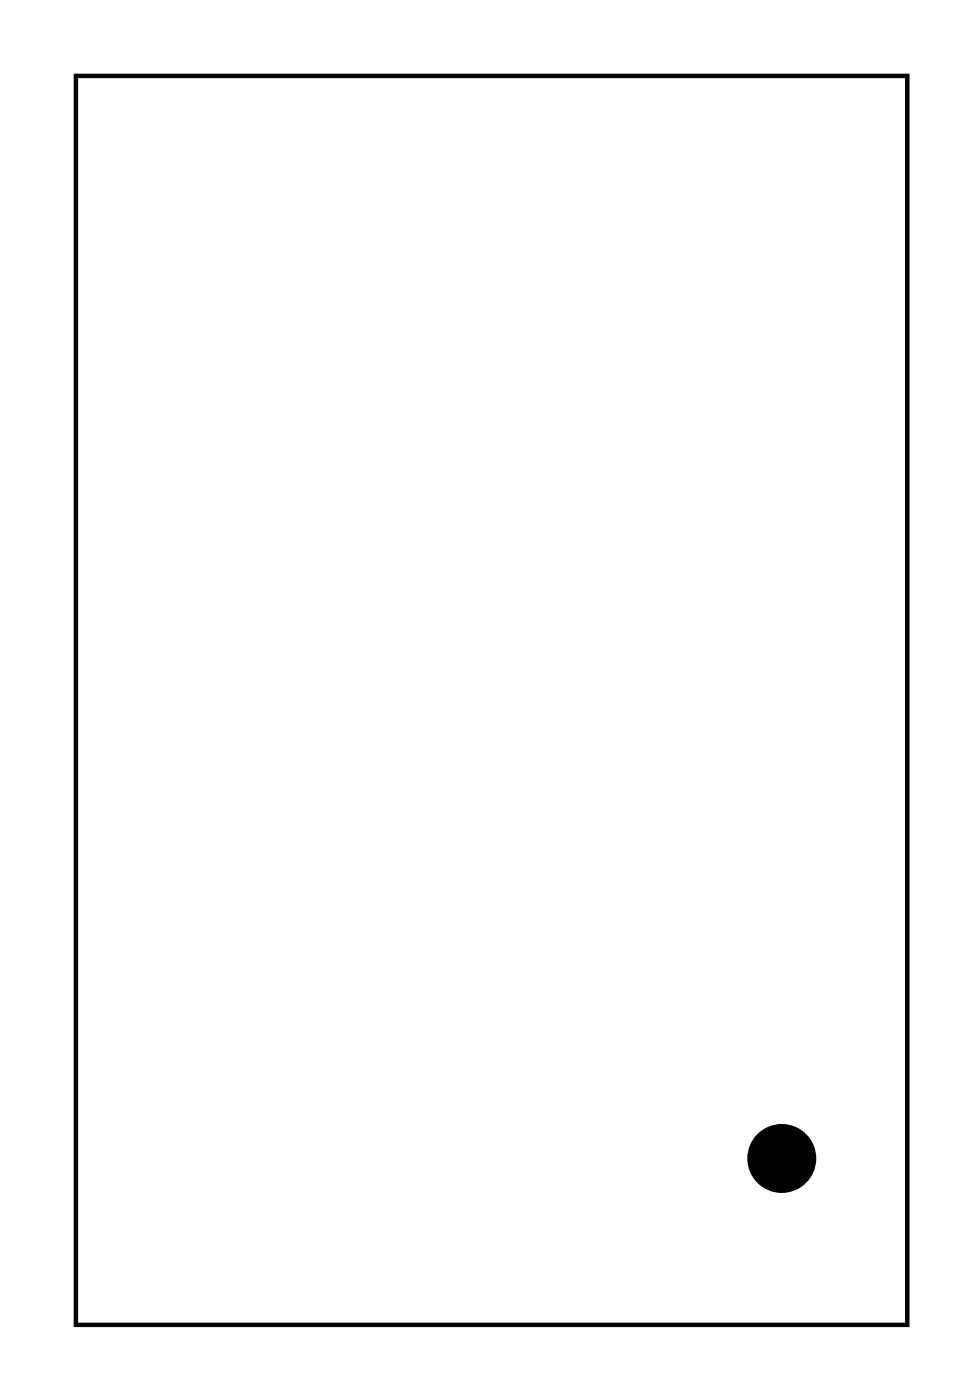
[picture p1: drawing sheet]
<svg xmlns="http://www.w3.org/2000/svg" width="47mm" height="67mm" viewBox="0 0 47 67" stroke-linecap="round" stroke-linejoin="round" font-family="sans-serif">
<path d="M3.6 3.6h39.8v59.8h-39.8z" fill="none" stroke="#000" stroke-width=".2"/>
<path d="M3.6 3.6h39.8v59.8h-39.8zM3.6 3.6v59.8h39.8v-59.8z" fill="#000"/>
<circle cx="21.2" cy="7.2" r=".72" fill="#fff"/>
<circle cx="21.2" cy="7.2" r=".72" fill="none" stroke="#fff" stroke-width=".69" stroke-linecap="butt"/>
<circle cx="18.6" cy="7.2" r=".72" fill="#fff"/>
<circle cx="18.6" cy="7.2" r=".72" fill="none" stroke="#fff" stroke-width=".69" stroke-linecap="butt"/>
<circle cx="16.1" cy="7.2" r=".72" fill="#fff"/>
<circle cx="16.1" cy="7.2" r=".72" fill="none" stroke="#fff" stroke-width=".69" stroke-linecap="butt"/>
<circle cx="13.6" cy="7.2" r=".72" fill="#fff"/>
<circle cx="13.6" cy="7.2" r=".72" fill="none" stroke="#fff" stroke-width=".69" stroke-linecap="butt"/>
<circle cx="11" cy="7.2" r=".72" fill="#fff"/>
<circle cx="11" cy="7.2" r=".72" fill="none" stroke="#fff" stroke-width=".69" stroke-linecap="butt"/>
<circle cx="8.5" cy="7.2" r=".72" fill="#fff"/>
<circle cx="8.5" cy="7.2" r=".72" fill="none" stroke="#fff" stroke-width=".69" stroke-linecap="butt"/>
<circle cx="22.4" cy="9.7" r=".72" fill="#fff"/>
<circle cx="22.4" cy="9.7" r=".72" fill="none" stroke="#fff" stroke-width=".69" stroke-linecap="butt"/>
<circle cx="22.4" cy="12.3" r=".72" fill="#fff"/>
<circle cx="22.4" cy="12.3" r=".72" fill="none" stroke="#fff" stroke-width=".69" stroke-linecap="butt"/>
<circle cx="22.4" cy="14.8" r=".72" fill="#fff"/>
<circle cx="22.4" cy="14.8" r=".72" fill="none" stroke="#fff" stroke-width=".69" stroke-linecap="butt"/>
<circle cx="22.4" cy="17.4" r=".72" fill="#fff"/>
<circle cx="22.4" cy="17.4" r=".72" fill="none" stroke="#fff" stroke-width=".69" stroke-linecap="butt"/>
<circle cx="22.4" cy="19.9" r=".72" fill="#fff"/>
<circle cx="22.4" cy="19.9" r=".72" fill="none" stroke="#fff" stroke-width=".69" stroke-linecap="butt"/>
<circle cx="19.5" cy="18.5" r=".72" fill="#fff"/>
<circle cx="19.5" cy="18.5" r=".72" fill="none" stroke="#fff" stroke-width=".69" stroke-linecap="butt"/>
<circle cx="19.5" cy="21" r=".72" fill="#fff"/>
<circle cx="19.5" cy="21" r=".72" fill="none" stroke="#fff" stroke-width=".69" stroke-linecap="butt"/>
<circle cx="22.4" cy="22.4" r=".72" fill="#fff"/>
<circle cx="22.4" cy="22.4" r=".72" fill="none" stroke="#fff" stroke-width=".69" stroke-linecap="butt"/>
<circle cx="22.4" cy="25" r=".72" fill="#fff"/>
<circle cx="22.4" cy="25" r=".72" fill="none" stroke="#fff" stroke-width=".69" stroke-linecap="butt"/>
<circle cx="22.4" cy="27.5" r=".72" fill="#fff"/>
<circle cx="22.4" cy="27.5" r=".72" fill="none" stroke="#fff" stroke-width=".69" stroke-linecap="butt"/>
<circle cx="22.4" cy="30.1" r=".72" fill="#fff"/>
<circle cx="22.4" cy="30.1" r=".72" fill="none" stroke="#fff" stroke-width=".69" stroke-linecap="butt"/>
<circle cx="22.4" cy="32.6" r=".72" fill="#fff"/>
<circle cx="22.4" cy="32.6" r=".72" fill="none" stroke="#fff" stroke-width=".69" stroke-linecap="butt"/>
<circle cx="22.4" cy="35.1" r=".72" fill="#fff"/>
<circle cx="22.4" cy="35.1" r=".72" fill="none" stroke="#fff" stroke-width=".69" stroke-linecap="butt"/>
<circle cx="22.4" cy="37.7" r=".72" fill="#fff"/>
<circle cx="22.4" cy="37.7" r=".72" fill="none" stroke="#fff" stroke-width=".69" stroke-linecap="butt"/>
<circle cx="7.2" cy="37.7" r=".72" fill="#fff"/>
<circle cx="7.2" cy="37.7" r=".72" fill="none" stroke="#fff" stroke-width=".69" stroke-linecap="butt"/>
<circle cx="7.2" cy="35.1" r=".72" fill="#fff"/>
<circle cx="7.2" cy="35.1" r=".72" fill="none" stroke="#fff" stroke-width=".69" stroke-linecap="butt"/>
<circle cx="7.2" cy="32.6" r=".72" fill="#fff"/>
<circle cx="7.2" cy="32.6" r=".72" fill="none" stroke="#fff" stroke-width=".69" stroke-linecap="butt"/>
<circle cx="7.2" cy="30.1" r=".72" fill="#fff"/>
<circle cx="7.2" cy="30.1" r=".72" fill="none" stroke="#fff" stroke-width=".69" stroke-linecap="butt"/>
<circle cx="7.2" cy="27.5" r=".72" fill="#fff"/>
<circle cx="7.2" cy="27.5" r=".72" fill="none" stroke="#fff" stroke-width=".69" stroke-linecap="butt"/>
<circle cx="7.2" cy="25" r=".72" fill="#fff"/>
<circle cx="7.2" cy="25" r=".72" fill="none" stroke="#fff" stroke-width=".69" stroke-linecap="butt"/>
<circle cx="7.2" cy="22.4" r=".72" fill="#fff"/>
<circle cx="7.2" cy="22.4" r=".72" fill="none" stroke="#fff" stroke-width=".69" stroke-linecap="butt"/>
<circle cx="7.2" cy="19.9" r=".72" fill="#fff"/>
<circle cx="7.2" cy="19.9" r=".72" fill="none" stroke="#fff" stroke-width=".69" stroke-linecap="butt"/>
<circle cx="7.2" cy="17.4" r=".72" fill="#fff"/>
<circle cx="7.2" cy="17.4" r=".72" fill="none" stroke="#fff" stroke-width=".69" stroke-linecap="butt"/>
<circle cx="7.2" cy="14.8" r=".72" fill="#fff"/>
<circle cx="7.2" cy="14.8" r=".72" fill="none" stroke="#fff" stroke-width=".69" stroke-linecap="butt"/>
<circle cx="7.2" cy="12.3" r=".72" fill="#fff"/>
<circle cx="7.2" cy="12.3" r=".72" fill="none" stroke="#fff" stroke-width=".69" stroke-linecap="butt"/>
<circle cx="7.2" cy="9.7" r=".72" fill="#fff"/>
<circle cx="7.2" cy="9.7" r=".72" fill="none" stroke="#fff" stroke-width=".69" stroke-linecap="butt"/>
<circle cx="22.4" cy="52.9" r=".64" fill="#fff"/>
<circle cx="22.4" cy="52.9" r=".64" fill="none" stroke="#fff" stroke-width=".34"/>
<path d="M21.1 52.4l.6-.2h1.5a.76 .76 0 0 1 .8 .7 .76 .76 0 0 1-.8 .8h-1.5a.76 .76 0 0 1-.7-.5 .76 .76 0 0 1 .1-.8zM21.9 52.9a.55 .55 0 0 0 1.1 0 .55 .55 0 0 0-1.1 0z" fill="#fff"/>
<g fill="none" stroke="#fff" stroke-width=".25">
<path d="M21.1 52.4l.6-.2h1.5a.76 .76 0 0 1 .8 .7 .76 .76 0 0 1-.8 .8h-1.5a.76 .76 0 0 1-.7-.5 .76 .76 0 0 1 .1-.8z"/>
<circle cx="22.4" cy="52.9" r=".51"/>
</g>
<circle cx="22.4" cy="55.5" r=".64" fill="#fff"/>
<circle cx="22.4" cy="55.5" r=".64" fill="none" stroke="#fff" stroke-width=".34"/>
<path d="M21.1 54.9l.6-.2h1.5a.76 .76 0 0 1 .8 .8 .76 .76 0 0 1-.8 .7h-1.5a.76 .76 0 0 1-.7-.4 .76 .76 0 0 1 .1-.9zM21.9 55.5a.55 .55 0 0 0 1.1 0 .55 .55 0 0 0-1.1 0z" fill="#fff"/>
<g fill="none" stroke="#fff" stroke-width=".25">
<path d="M21.1 54.9l.6-.2h1.5a.76 .76 0 0 1 .8 .8 .76 .76 0 0 1-.8 .7h-1.5a.76 .76 0 0 1-.7-.4 .76 .76 0 0 1 .1-.9z"/>
<circle cx="22.4" cy="55.5" r=".51"/>
</g>
<circle cx="22.4" cy="58" r=".64" fill="#fff"/>
<circle cx="22.4" cy="58" r=".64" fill="none" stroke="#fff" stroke-width=".34"/>
<path d="M21.1 57.5l.6-.3h1.5a.76 .76 0 0 1 .8 .8 .76 .76 0 0 1-.8 .8h-1.5a.76 .76 0 0 1-.7-.5 .76 .76 0 0 1 .1-.8zM21.9 58a.55 .55 0 0 0 1.1 0 .55 .55 0 0 0-1.1 0z" fill="#fff"/>
<g fill="none" stroke="#fff" stroke-width=".25">
<path d="M21.1 57.5l.6-.3h1.5a.76 .76 0 0 1 .8 .8 .76 .76 0 0 1-.8 .8h-1.5a.76 .76 0 0 1-.7-.5 .76 .76 0 0 1 .1-.8z"/>
<circle cx="22.4" cy="58" r=".51"/>
</g>
<circle cx="37.4" cy="55.5" r="1.65" fill="#000"/>
<circle cx="27.5" cy="30.1" r=".64" fill="#fff"/>
<circle cx="27.5" cy="30.1" r=".64" fill="none" stroke="#fff" stroke-width=".68" stroke-linecap="butt"/>
<circle cx="30.1" cy="30.1" r=".64" fill="#fff"/>
<circle cx="30.1" cy="30.1" r=".64" fill="none" stroke="#fff" stroke-width=".68" stroke-linecap="butt"/>
<circle cx="32.6" cy="30.1" r=".64" fill="#fff"/>
<circle cx="32.6" cy="30.1" r=".64" fill="none" stroke="#fff" stroke-width=".68" stroke-linecap="butt"/>
<circle cx="35.1" cy="30.1" r=".64" fill="#fff"/>
<circle cx="35.1" cy="30.1" r=".64" fill="none" stroke="#fff" stroke-width=".68" stroke-linecap="butt"/>
<circle cx="27.5" cy="32.6" r=".64" fill="#fff"/>
<circle cx="27.5" cy="32.6" r=".64" fill="none" stroke="#fff" stroke-width=".68" stroke-linecap="butt"/>
<circle cx="30.1" cy="32.6" r=".64" fill="#fff"/>
<circle cx="30.1" cy="32.6" r=".64" fill="none" stroke="#fff" stroke-width=".68" stroke-linecap="butt"/>
<circle cx="32.6" cy="32.6" r=".64" fill="#fff"/>
<circle cx="32.6" cy="32.6" r=".64" fill="none" stroke="#fff" stroke-width=".68" stroke-linecap="butt"/>
<circle cx="35.1" cy="32.6" r=".64" fill="#fff"/>
<circle cx="35.1" cy="32.6" r=".64" fill="none" stroke="#fff" stroke-width=".68" stroke-linecap="butt"/>
<circle cx="14.8" cy="47.8" r=".64" fill="#fff"/>
<circle cx="14.8" cy="47.8" r=".64" fill="none" stroke="#fff" stroke-width=".51"/>
<path d="M13.5 47.3l.6-.2h1.5a.76 .76 0 0 1 .7 .7 .76 .76 0 0 1-.7 .8h-1.5a.76 .76 0 0 1-.7-.5 .76 .76 0 0 1 .1-.8zM14.3 47.8a.51 .51 0 0 0 1 0 .51 .51 0 0 0-1 0z" fill="#fff"/>
<g fill="none" stroke="#fff" stroke-width=".25">
<path d="M13.5 47.3l.6-.2h1.5a.76 .76 0 0 1 .7 .7 .76 .76 0 0 1-.7 .8h-1.5a.76 .76 0 0 1-.7-.5 .76 .76 0 0 1 .1-.8z"/>
<circle cx="14.8" cy="47.8" r=".51"/>
</g>
<circle cx="14.8" cy="50.4" r=".64" fill="#fff"/>
<circle cx="14.8" cy="50.4" r=".64" fill="none" stroke="#fff" stroke-width=".51"/>
<path d="M13.5 49.8l.6-.2h1.5a.76 .76 0 0 1 .7 .8 .76 .76 0 0 1-.7 .7h-1.5a.76 .76 0 0 1-.7-.4 .76 .76 0 0 1 .1-.9zM14.3 50.4a.51 .51 0 0 0 1 0 .51 .51 0 0 0-1 0z" fill="#fff"/>
<g fill="none" stroke="#fff" stroke-width=".25">
<path d="M13.5 49.8l.6-.2h1.5a.76 .76 0 0 1 .7 .8 .76 .76 0 0 1-.7 .7h-1.5a.76 .76 0 0 1-.7-.4 .76 .76 0 0 1 .1-.9z"/>
<circle cx="14.8" cy="50.4" r=".51"/>
</g>
<circle cx="14.8" cy="52.9" r=".64" fill="#fff"/>
<circle cx="14.8" cy="52.9" r=".64" fill="none" stroke="#fff" stroke-width=".51"/>
<path d="M13.5 52.4l.6-.2h1.5a.76 .76 0 0 1 .7 .7 .76 .76 0 0 1-.7 .8h-1.5a.76 .76 0 0 1-.7-.5 .76 .76 0 0 1 .1-.8zM14.3 52.9a.51 .51 0 0 0 1 0 .51 .51 0 0 0-1 0z" fill="#fff"/>
<g fill="none" stroke="#fff" stroke-width=".25">
<path d="M13.5 52.4l.6-.2h1.5a.76 .76 0 0 1 .7 .7 .76 .76 0 0 1-.7 .8h-1.5a.76 .76 0 0 1-.7-.5 .76 .76 0 0 1 .1-.8z"/>
<circle cx="14.8" cy="52.9" r=".51"/>
</g>
<path d="M21.7 42h1.5v1.5h-1.5z" fill="#fff"/>
<path d="M21.7 42h1.5v1.5h-1.5z" fill="none" stroke="#fff" stroke-width=".76" stroke-linecap="butt"/>
<circle cx="22.4" cy="42.8" r=".74" fill="#fff"/>
<circle cx="22.4" cy="42.8" r=".74" fill="none" stroke="#fff" stroke-width=".76" stroke-linecap="butt"/>
<circle cx="22.4" cy="45.3" r=".74" fill="#fff"/>
<circle cx="22.4" cy="45.3" r=".74" fill="none" stroke="#fff" stroke-width=".76" stroke-linecap="butt"/>
<circle cx="19.1" cy="30.7" r=".35" fill="#fff"/>
<circle cx="19.1" cy="30.7" r=".35" fill="none" stroke="#fff" stroke-width=".55"/>
<circle cx="19.1" cy="40.4" r=".35" fill="#fff"/>
<circle cx="19.1" cy="40.4" r=".35" fill="none" stroke="#fff" stroke-width=".55"/>
<circle cx="12.4" cy="44.7" r=".35" fill="#fff"/>
<circle cx="12.4" cy="44.7" r=".35" fill="none" stroke="#fff" stroke-width=".55"/>
<circle cx="17.3" cy="34.3" r=".35" fill="#fff"/>
<circle cx="17.3" cy="34.3" r=".35" fill="none" stroke="#fff" stroke-width=".55"/>
</svg>
